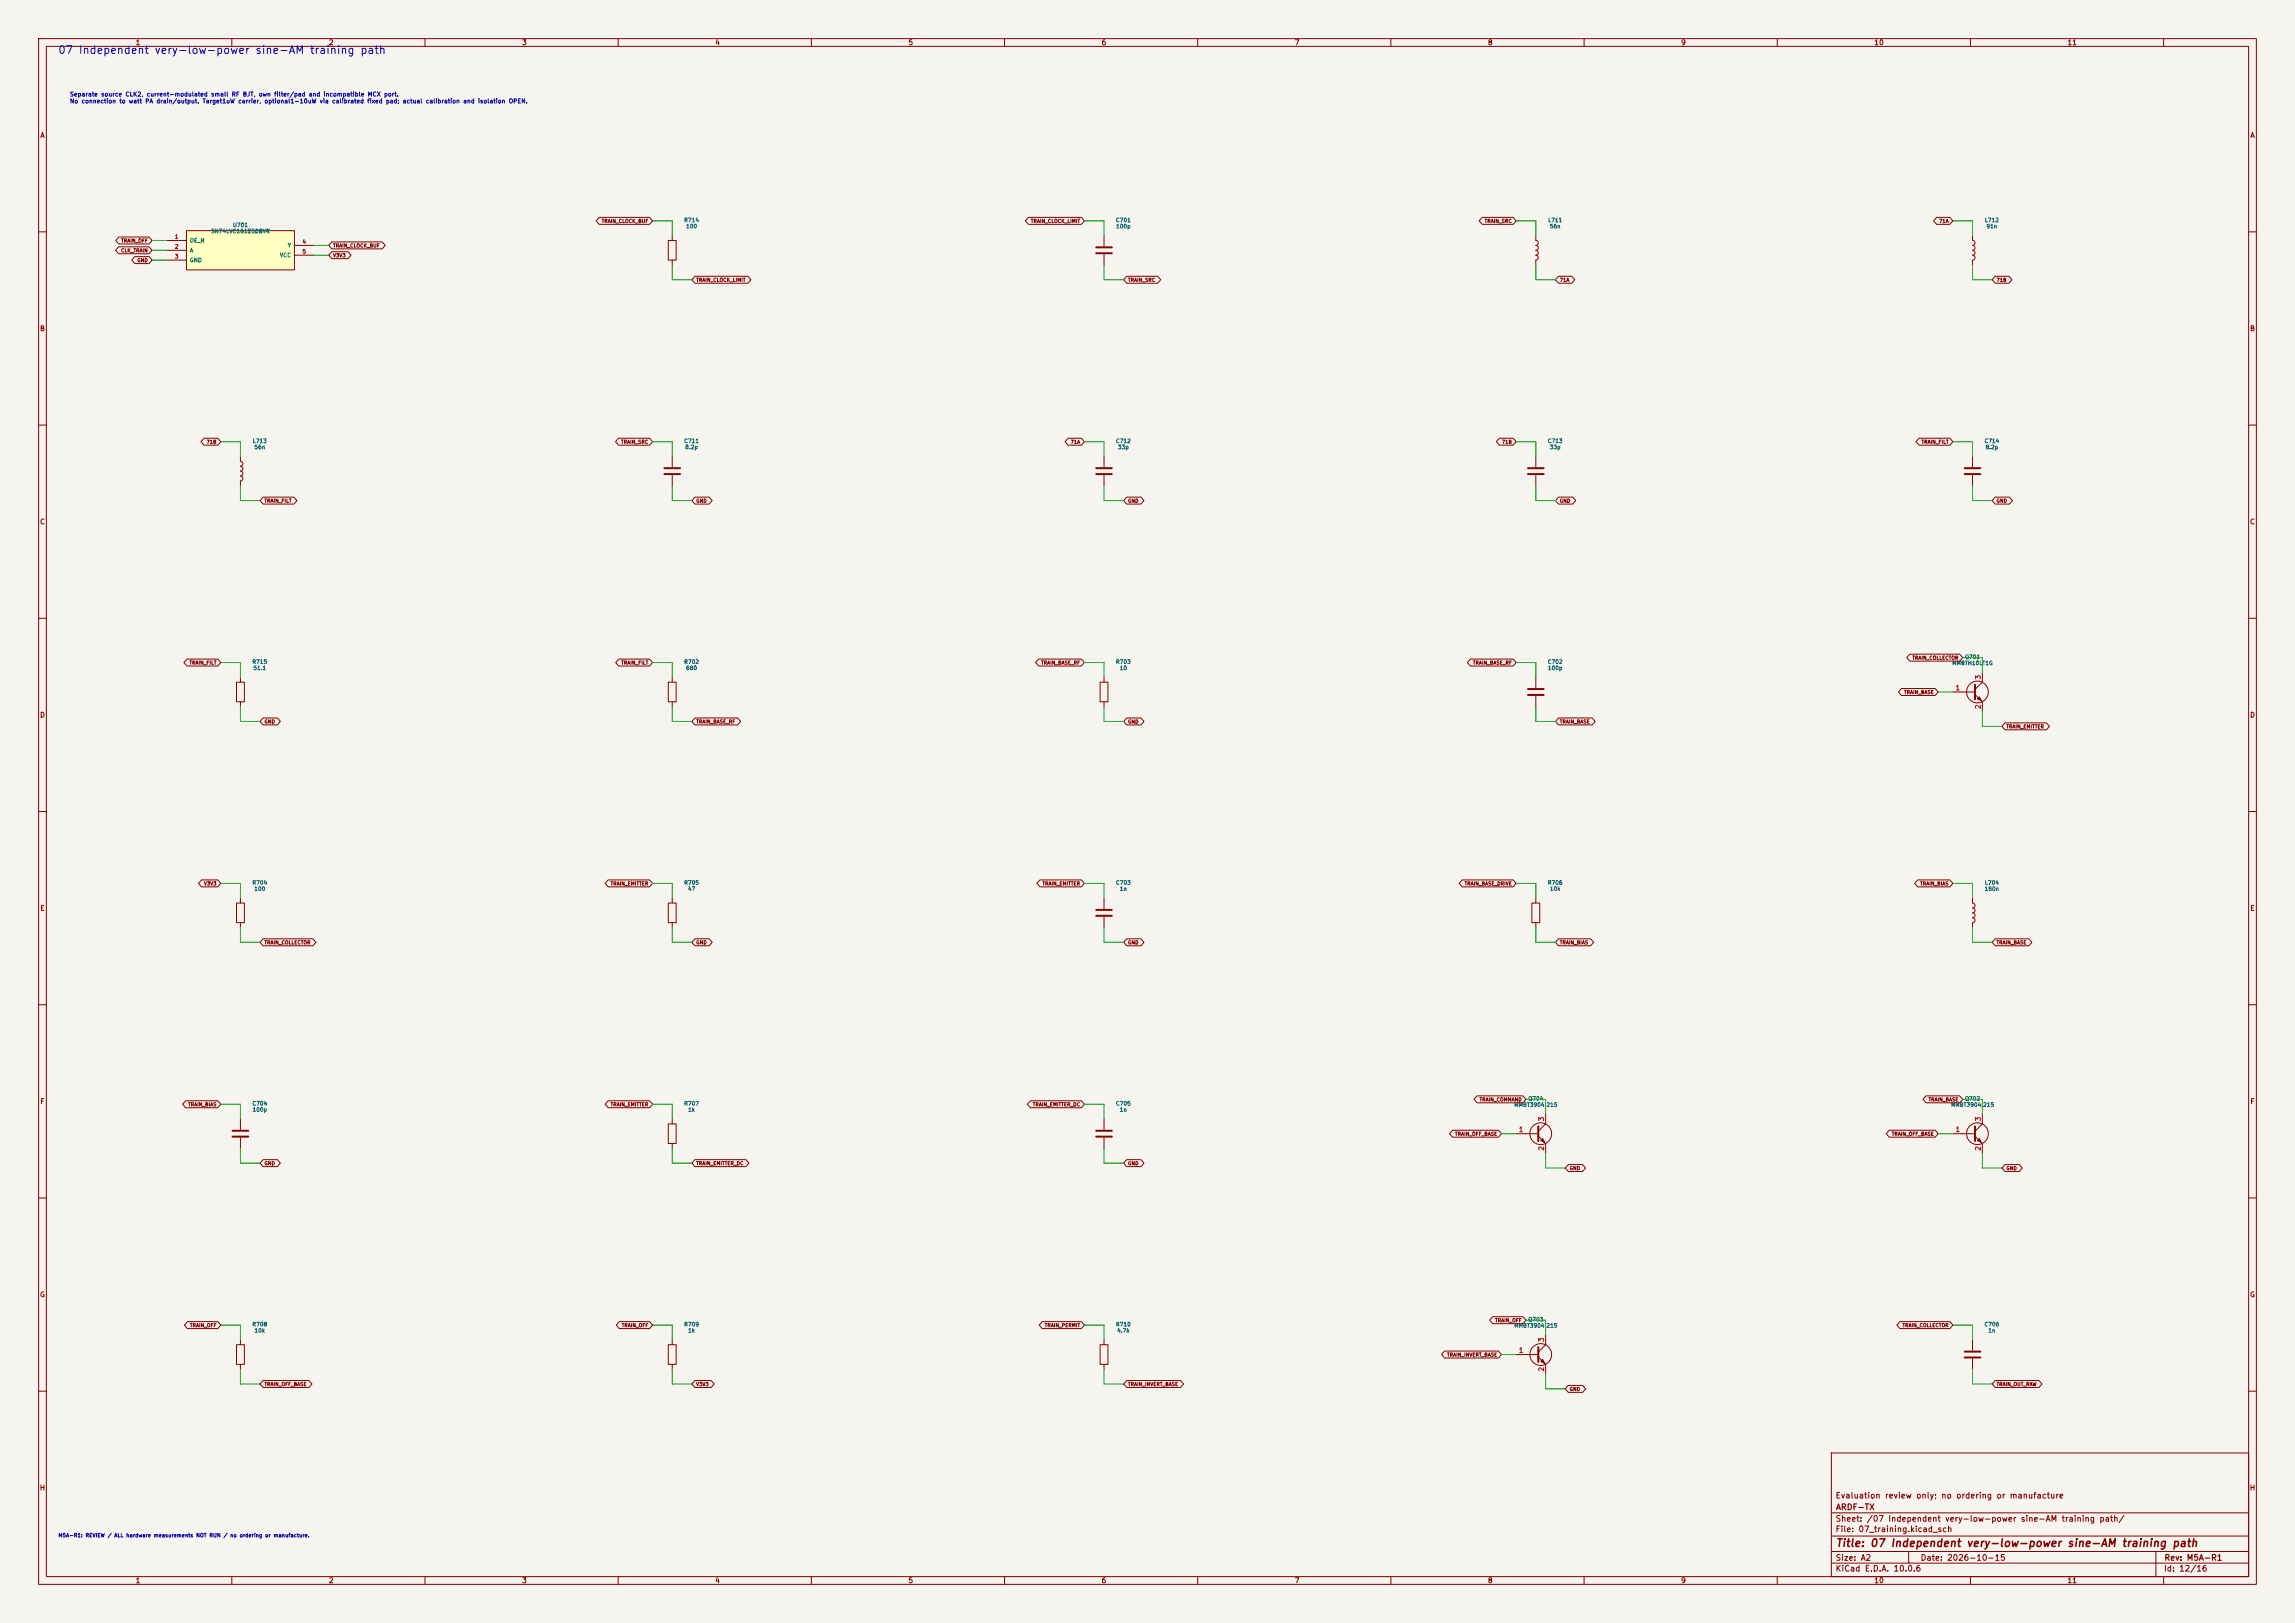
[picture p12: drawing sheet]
<svg xmlns="http://www.w3.org/2000/svg" width="594mm" height="420mm" viewBox="0 0 594 420" stroke-linecap="round" stroke-linejoin="round" font-family="sans-serif">
<defs><g id="words">
<text font-size="2" fill="#0000c2" x="14.9" y="14.4">07 Independent very-low-power sine-AM training path</text>
<text font-size="2" fill="#840000" x="475" y="400.8">Title: 07 Independent very-low-power sine-AM training path</text>
<g font-size="1.5" fill="#840000">
<text x="475" y="388.1">Evaluation review only; no ordering or manufacture</text>
<text x="475" y="394.1">Sheet: /07 Independent very-low-power sine-AM training path/</text>
<text x="475.1" y="391.1">ARDF-TX</text>
<text x="475" y="396.8">File: 07_training.kicad_sch</text>
<text x="475" y="407">KiCad E.D.A. 10.0.6</text>
<text x="475" y="404.2">Size: A2</text>
<text x="497" y="404.2">Date: 2026-10-15</text>
<text x="560" y="407">Id: 12/16</text>
<text x="560.1" y="404.2">Rev: M5A-R1</text>
</g>
<g font-size="1.3" fill="#840000">
<text x="35" y="12">1</text>
<text x="85" y="12">2</text>
<text x="135" y="12">3</text>
<text x="185" y="12">4</text>
<text x="235" y="12">5</text>
<text x="285" y="12">6</text>
<text x="335" y="12">7</text>
<text x="385" y="12">8</text>
<text x="435" y="12">9</text>
<text x="485" y="12">10</text>
<text x="535" y="12">11</text>
<text x="10.3" y="36">A</text>
<text x="582.3" y="36">A</text>
<text x="10.2" y="86">B</text>
<text x="582.2" y="86">B</text>
<text x="10.2" y="136">C</text>
<text x="582.2" y="136">C</text>
<text x="10.2" y="186">D</text>
<text x="582.2" y="186">D</text>
<text x="10.3" y="236">E</text>
<text x="582.3" y="236">E</text>
<text x="10.3" y="286">F</text>
<text x="582.3" y="286">F</text>
<text x="10.2" y="336">G</text>
<text x="582.2" y="336">G</text>
<text x="10.2" y="386">H</text>
<text x="582.2" y="386">H</text>
<text x="35" y="410">1</text>
<text x="85" y="410">2</text>
<text x="135" y="410">3</text>
<text x="185" y="410">4</text>
<text x="235" y="410">5</text>
<text x="285" y="410">6</text>
<text x="335" y="410">7</text>
<text x="385" y="410">8</text>
<text x="435" y="410">9</text>
<text x="485" y="410">10</text>
<text x="535" y="410">11</text>
</g>
<g font-size="1.3" fill="#a90000">
<text x="506" y="178.9">1</text>
<text x="512.9" y="176" transform="rotate(-90 512.9 176)">3</text>
<text x="512.9" y="183.6" transform="rotate(-90 512.9 183.6)">2</text>
<text x="393" y="293.2">1</text>
<text x="399.9" y="290.3" transform="rotate(-90 399.9 290.3)">3</text>
<text x="506" y="293.2">1</text>
<text x="512.9" y="290.3" transform="rotate(-90 512.9 290.3)">3</text>
<text x="399.9" y="297.9" transform="rotate(-90 399.9 297.9)">2</text>
<text x="512.9" y="297.9" transform="rotate(-90 512.9 297.9)">2</text>
<text x="399.9" y="347.4" transform="rotate(-90 399.9 347.4)">3</text>
<text x="393" y="350.4">1</text>
<text x="399.9" y="355.1" transform="rotate(-90 399.9 355.1)">2</text>
</g>
<g font-size="1.1" fill="#0000c2">
<text x="18" y="25.2">Separate source CLK2, current-modulated small RF BJT, own filter/pad and incompatible MCX port.</text>
<text x="18" y="27">No connection to watt PA drain/output. Target1uW carrier, optional1-10uW via calibrated fixed pad; actual calibration and isolation OPEN.</text>
</g>
<g font-size="1" fill="#006464">
<text x="60.2" y="59">U701</text>
<text x="177" y="57.7">R714</text>
<text x="177.5" y="59.3">100</text>
<text x="288.7" y="57.7">C701</text>
<text x="288.8" y="59.3">100p</text>
<text x="400.6" y="57.7">L711</text>
<text x="401" y="59.3">56n</text>
<text x="513.6" y="57.7">L712</text>
<text x="514" y="59.3">91n</text>
<text x="49" y="63">OE_N</text>
<text x="49" y="65.5">A</text>
<text x="54.5" y="60.6">SN74LVC1G125DBVR</text>
<text x="74.4" y="64.3">Y</text>
<text x="49" y="68.1">GND</text>
<text x="72.3" y="66.8">VCC</text>
<text x="65.3" y="114.9">L713</text>
<text x="65.7" y="116.5">56n</text>
<text x="177" y="114.9">C711</text>
<text x="177.2" y="116.5">8.2p</text>
<text x="288.7" y="114.9">C712</text>
<text x="289.2" y="116.5">33p</text>
<text x="400.5" y="114.9">C713</text>
<text x="401" y="116.5">33p</text>
<text x="513.5" y="114.9">C714</text>
<text x="513.8" y="116.5">8.2p</text>
<text x="65.2" y="172">R715</text>
<text x="65.5" y="173.6">51.1</text>
<text x="177" y="172">R702</text>
<text x="177.5" y="173.6">680</text>
<text x="288.7" y="172">R703</text>
<text x="289.7" y="173.6">10</text>
<text x="400.5" y="172">C702</text>
<text x="400.5" y="173.6">100p</text>
<text x="505.2" y="172.3">MMBTH10LT1G</text>
<text x="508.5" y="170.7">Q701</text>
<text x="65.2" y="229.2">R704</text>
<text x="65.7" y="230.8">100</text>
<text x="177" y="229.2">R705</text>
<text x="177.9" y="230.8">47</text>
<text x="288.7" y="229.2">C703</text>
<text x="289.7" y="230.8">1n</text>
<text x="400.5" y="229.2">R706</text>
<text x="401.1" y="230.8">10k</text>
<text x="513.6" y="230.8">180n</text>
<text x="513.6" y="229.2">L704</text>
<text x="65.2" y="286.3">C704</text>
<text x="65.2" y="287.9">100p</text>
<text x="177" y="286.3">R707</text>
<text x="178" y="287.9">1k</text>
<text x="288.7" y="286.3">C705</text>
<text x="289.7" y="287.9">1n</text>
<text x="391.8" y="286.6">MMBT3904,215</text>
<text x="395.5" y="285">Q704</text>
<text x="504.8" y="286.6">MMBT3904,215</text>
<text x="508.5" y="285">Q702</text>
<text x="65.2" y="343.5">R708</text>
<text x="65.8" y="345.1">10k</text>
<text x="177" y="343.5">R709</text>
<text x="178" y="345.1">1k</text>
<text x="288.7" y="343.5">R710</text>
<text x="289.1" y="345.1">4.7k</text>
<text x="391.8" y="343.8">MMBT3904,215</text>
<text x="395.5" y="342.2">Q703</text>
<text x="513.5" y="343.5">C706</text>
<text x="514.5" y="345.1">1n</text>
</g>
<g font-size="1" fill="#a90000">
<text x="45.1" y="62">1</text>
<text x="45.1" y="64.6">2</text>
<text x="78.2" y="63.3">4</text>
<text x="78.2" y="65.9">5</text>
<text x="45.1" y="67.1">3</text>
</g>
<text font-size="1" fill="#0000c2" x="15" y="398">M5A-R1: REVIEW / ALL hardware measurements NOT RUN / no ordering or manufacture.</text>
<g font-size=".9" fill="#840000">
<text x="155.6" y="57.9">TRAIN_CLOCK_BUF</text>
<text x="266.7" y="57.9">TRAIN_CLOCK_LIMIT</text>
<text x="384.2" y="57.9">TRAIN_SRC</text>
<text x="501.8" y="57.9">71A</text>
<text x="31.2" y="65.5">CLK_TRAIN</text>
<text x="31.3" y="63">TRAIN_OFF</text>
<text x="86.1" y="64.2">TRAIN_CLOCK_BUF</text>
<text x="35.4" y="68.1">GND</text>
<text x="86.1" y="66.8">V3V3</text>
<text x="180.1" y="73.1">TRAIN_CLOCK_LIMIT</text>
<text x="291.9" y="73.1">TRAIN_SRC</text>
<text x="403.6" y="73.1">71A</text>
<text x="516.6" y="73.1">71B</text>
<text x="53.3" y="115">71B</text>
<text x="160.6" y="115">TRAIN_SRC</text>
<text x="277" y="115">71A</text>
<text x="388.6" y="115">71B</text>
<text x="497.2" y="115">TRAIN_FILT</text>
<text x="68.3" y="130.3">TRAIN_FILT</text>
<text x="180.1" y="130.3">GND</text>
<text x="291.9" y="130.3">GND</text>
<text x="403.6" y="130.3">GND</text>
<text x="516.6" y="130.3">GND</text>
<text x="48.9" y="172.2">TRAIN_FILT</text>
<text x="160.7" y="172.2">TRAIN_FILT</text>
<text x="269.4" y="172.2">TRAIN_BASE_RF</text>
<text x="381.1" y="172.2">TRAIN_BASE_RF</text>
<text x="494.8" y="170.9">TRAIN_COLLECTOR</text>
<text x="492.7" y="179.8">TRAIN_BASE</text>
<text x="68.3" y="187.4">GND</text>
<text x="180.1" y="187.4">TRAIN_BASE_RF</text>
<text x="291.9" y="187.4">GND</text>
<text x="403.6" y="187.4">TRAIN_BASE</text>
<text x="519.2" y="188.7">TRAIN_EMITTER</text>
<text x="52.7" y="229.3">V3V3</text>
<text x="157.9" y="229.3">TRAIN_EMITTER</text>
<text x="269.7" y="229.3">TRAIN_EMITTER</text>
<text x="379" y="229.3">TRAIN_BASE_DRIVE</text>
<text x="496.9" y="229.3">TRAIN_BIAS</text>
<text x="68.3" y="244.6">TRAIN_COLLECTOR</text>
<text x="180.1" y="244.6">GND</text>
<text x="291.9" y="244.6">GND</text>
<text x="403.6" y="244.6">TRAIN_BIAS</text>
<text x="516.6" y="244.6">TRAIN_BASE</text>
<text x="48.6" y="286.5">TRAIN_BIAS</text>
<text x="157.9" y="286.5">TRAIN_EMITTER</text>
<text x="267.2" y="286.5">TRAIN_EMITTER_DC</text>
<text x="382.8" y="285.2">TRAIN_COMMAND</text>
<text x="499" y="285.2">TRAIN_BASE</text>
<text x="376.5" y="294.1">TRAIN_OFF_BASE</text>
<text x="489.5" y="294.1">TRAIN_OFF_BASE</text>
<text x="68.3" y="301.7">GND</text>
<text x="180.1" y="301.7">TRAIN_EMITTER_DC</text>
<text x="291.9" y="301.7">GND</text>
<text x="406.2" y="303">GND</text>
<text x="519.2" y="303">GND</text>
<text x="49" y="343.6">TRAIN_OFF</text>
<text x="160.8" y="343.6">TRAIN_OFF</text>
<text x="270.3" y="343.6">TRAIN_PERMIT</text>
<text x="386.9" y="342.4">TRAIN_OFF</text>
<text x="492.3" y="343.6">TRAIN_COLLECTOR</text>
<text x="374.4" y="351.3">TRAIN_INVERT_BASE</text>
<text x="68.3" y="358.9">TRAIN_OFF_BASE</text>
<text x="180.1" y="358.9">V3V3</text>
<text x="291.9" y="358.9">TRAIN_INVERT_BASE</text>
<text x="516.6" y="358.9">TRAIN_OUT_RAW</text>
<text x="406.2" y="360.2">GND</text>
</g>
</g></defs>
<path d="M0 0h594v420h-594z" fill="#f5f4ef" stroke="#f5f4ef" stroke-width=".26"/>
<g fill="none" stroke="#840000" stroke-width=".26">
<path d="M10 10h574v400h-574zM12 12h570v396h-570zM60 10v2M110 10v2M160 10v2M210 10v2M260 10v2M310 10v2M360 10v2M410 10v2M460 10v2M510 10v2"/>
<path d="M560 10v2M10 60h2M173 62.2h2v5.1h-2zM174 61v1.2M174 67.3v1.3M285.7 61v2.8M285.7 65.8v2.8M397.5 61v1.2l.5 .2 .2 .5-.2 .4-.5 .2M397.5 63.5l.5 .2 .2 .4-.2 .5-.5 .2 .5 .2 .2 .4-.2 .5-.5 .2 .5 .1 .2 .5-.2 .4-.5 .2v1.3M510.5 61v1.2l.5 .2 .2 .5-.2 .4-.5 .2M510.5 63.5l.5 .2 .2 .4-.2 .5-.5 .2 .5 .2 .2 .4-.2 .5-.5 .2 .5 .1 .2 .5-.2 .4-.5 .2v1.3M582 60h2"/>
<path d="M10 110h2M62.2 118.1v1.3l.5 .2 .2 .4-.2 .5-.5 .1M174 118.1v2.8M285.7 118.1v2.8M397.5 118.1v2.8M510.5 118.1v2.8M582 110h2M62.2 120.7l.5 .1 .2 .5-.2 .4-.5 .2 .5 .2 .2 .4-.2 .5-.5 .2 .5 .2 .2 .4-.2 .5-.5 .1v1.3M174 122.9v2.8M285.7 122.9v2.8M397.5 122.9v2.8M510.5 122.9v2.8"/>
<path d="M10 160h2M61.2 176.5h2v5.1h-2zM62.2 175.3v1.2M173 176.5h2v5.1h-2zM174 175.3v1.2M284.7 176.5h2.1v5.1h-2.1zM285.7 175.3v1.2M397.5 175.3v2.8M505.5 179.1h5.7M511.2 179.7l1.9 1.9v2.6M513.1 174v2.5l-1.9 1.9M582 160h2"/>
<path d="M62.2 181.6v1.3M174 181.6v1.3M285.7 181.6v1.3M397.5 180.1v2.8M10 210h2M582 210h2M61.2 233.7h2v5.1h-2zM62.2 232.4v1.3M62.2 238.8v1.2M173 233.7h2v5.1h-2zM174 232.4v1.3M174 238.8v1.2"/>
<path d="M285.7 232.4v2.8M285.7 237.2v2.8M396.5 233.7h2v5.1h-2zM397.5 232.4v1.3M397.5 238.8v1.2M510.5 232.4v1.3l.5 .2 .2 .4-.2 .5-.5 .2 .5 .1 .2 .5-.2 .4-.5 .2 .5 .2 .2 .5-.2 .4-.5 .2 .5 .2 .2 .4-.2 .5-.5 .2v1.2M10 260h2M582 260h2M62.2 289.6v2.8M62.2 294.4v2.8M173 290.8h2v5.1h-2zM174 289.6v1.2"/>
<path d="M174 295.9v1.3M285.7 289.6v2.8M285.7 294.4v2.8M392.4 293.4h5.7M398.1 294l1.9 1.9v2.6M400 288.3v2.5l-1.9 1.9M505.5 293.4h5.7M511.2 294l1.9 1.9v2.6M513.1 288.3v2.5l-1.9 1.9M10 310h2M582 310h2M61.2 348h2v5.1h-2z"/>
<path d="M62.2 346.7v1.3M62.2 353.1v1.2M173 348h2v5.1h-2zM174 346.7v1.3M174 353.1v1.2M284.7 348h2.1v5.1h-2.1zM285.7 346.7v1.3M285.7 353.1v1.2M392.4 350.5h5.7M398.1 351.2l1.9 1.9v2.5M400 345.4v2.6l-1.9 1.9M10 360h2"/>
<path d="M474 376h108v32h-108zM582 360h2M474 397.5h108M474 391.5h108M60 408v2M110 408v2M160 408v2M210 408v2M260 408v2M310 408v2M360 408v2M410 408v2"/>
<path d="M460 408v2M474 404.5h108M474 401.5h108M494 401.5v3M510 408v2M558 401.5v6.5M560 408v2"/>
<circle cx="511.8" cy="179.1" r="2.82"/>
<circle cx="398.8" cy="293.4" r="2.82"/>
<circle cx="511.8" cy="293.4" r="2.82"/>
<circle cx="398.8" cy="350.5" r="2.82"/>
</g>
<g fill="none" stroke="#840000" stroke-width=".51">
<path d="M283.7 64h4.1M283.7 65.5h4.1M172 121.2h4M172 122.7h4M283.7 121.2h4.1M283.7 122.7h4.1M395.5 121.2h4M395.5 122.7h4M508.5 121.2h4.1M508.5 122.7h4.1M395.5 178.3h4M395.5 179.8h4"/>
<path d="M511.2 177.2v3.8M283.7 235.5h4.1M283.7 237h4.1M60.2 292.6h4.1M60.2 294.1h4.1M283.7 292.6h4.1M283.7 294.1h4.1M398.1 291.5v3.8M511.2 291.5v3.8M398.1 348.6v3.8"/>
</g>
<g fill="#840000" stroke="#840000" stroke-width=".26">
<path d="M511.8 295.1l.5-.5 .5 1.1z"/>
<path d="M511.8 180.8l.5-.5 .5 1.1z"/>
<path d="M398.8 295.1l.5-.5 .5 1.1z"/>
<path d="M398.8 352.3l.5-.5 .5 1z"/>
</g>
<path d="M48.3 59.7h27.9v10.2h-27.9z" fill="#ffffc2"/>
<g fill="none" stroke="#840000" stroke-width=".26">
<path d="M48.3 59.7h27.9v10.2h-27.9zM155.1 56.2h13l.8 1-.8 .9h-13l-.8-.9zM266.2 56.2h13.7l.8 1-.8 .9h-13.7l-.8-.9zM383.6 56.2h8l.8 1-.8 .9h-8l-.8-.9zM501.2 56.2h3.5l.8 1-.8 .9h-3.5l-.7-.9zM30.7 63.9h7.9l.8 .9-.8 .9h-7.9l-.8-.9zM30.7 61.3h7.9l.8 .9-.8 .9h-7.9l-.8-.9zM34.9 66.4h3.7l.8 .9-.8 .9h-3.7l-.8-.9zM43.2 62.2h5.1M43.2 64.8h5.1M43.2 67.3h5.1M76.2 63.5h5.1"/>
<path d="M76.2 66h5.1M85.9 62.6h13l.8 .9-.8 .9h-13l-.8-.9zM85.9 65.1h4.2l.8 .9-.8 .9h-4.2l-.8-.9zM179.9 71.5h13.7l.8 .9-.8 .9h-13.7l-.8-.9zM291.6 71.5h8l.8 .9-.8 .9h-8l-.8-.9zM403.4 71.5h3.4l.8 .9-.8 .9h-3.4l-.8-.9zM516.4 71.5h3.6l.8 .9-.8 .9h-3.6l-.8-.9zM52.8 113.4h3.6l.7 .9-.7 .9h-3.6l-.8-.9zM160.1 113.4h8l.8 .9-.8 .9h-8l-.8-.9zM276.5 113.4h3.4l.8 .9-.8 .9h-3.4l-.8-.9zM388.1 113.4h3.5l.8 .9-.8 .9h-3.5l-.8-.9zM496.7 113.4h8l.8 .9-.8 .9h-8l-.8-.9z"/>
<path d="M68.1 128.6h8l.8 .9-.8 .9h-8l-.8-.9zM179.9 128.6h3.6l.8 .9-.8 .9h-3.6l-.8-.9zM291.6 128.6h3.7l.8 .9-.8 .9h-3.7l-.8-.9zM403.4 128.6h3.7l.8 .9-.8 .9h-3.7l-.8-.9zM516.4 128.6h3.7l.8 .9-.8 .9h-3.7l-.8-.9zM48.4 170.5h8l.7 1-.7 .9h-8l-.8-.9zM160.1 170.5h8l.8 1-.8 .9h-8l-.7-.9zM268.8 170.5h11.1l.8 1-.8 .9h-11.1l-.8-.9zM380.6 170.5h11l.8 1-.8 .9h-11l-.8-.9zM492.2 178.2h8.7l.7 .9-.7 .9h-8.7l-.8-.9zM494.3 169.3h12.9l.8 .9-.8 .9h-12.9l-.8-.9zM68.1 185.8h3.7l.8 .9-.8 .9h-3.7l-.8-.9z"/>
<path d="M179.9 185.8h11l.8 .9-.8 .9h-11l-.8-.9zM291.6 185.8h3.7l.8 .9-.8 .9h-3.7l-.8-.9zM403.4 185.8h8.7l.8 .9-.8 .9h-8.7l-.8-.9zM518.9 187.1h10.8l.8 .9-.8 .9h-10.8l-.7-.9zM52.2 227.7h4.2l.7 .9-.7 .9h-4.2l-.8-.9zM157.4 227.7h10.7l.8 .9-.8 .9h-10.7l-.8-.9zM269.2 227.7h10.7l.8 .9-.8 .9h-10.7l-.8-.9zM378.4 227.7h13.2l.8 .9-.8 .9h-13.2l-.7-.9zM496.4 227.7h8.3l.8 .9-.8 .9h-8.3l-.8-.9zM68.1 242.9h12.9l.8 .9-.8 .9h-12.9l-.8-.9zM179.9 242.9h3.6l.8 .9-.8 .9h-3.6l-.8-.9zM291.6 242.9h3.7l.8 .9-.8 .9h-3.7l-.8-.9z"/>
<path d="M403.4 242.9h8.3l.8 .9-.8 .9h-8.3l-.8-.9zM516.4 242.9h8.7l.8 .9-.8 .9h-8.7l-.8-.9zM48 284.8h8.4l.7 1-.7 .9h-8.4l-.7-.9zM157.4 284.8h10.7l.8 1-.8 .9h-10.7l-.8-.9zM266.7 284.8h13.2l.8 1-.8 .9h-13.2l-.8-.9zM376 292.5h11.8l.8 .9-.8 .9h-11.8l-.8-.9zM382.3 283.6h11.9l.8 .9-.8 .9h-11.9l-.8-.9zM489 292.5h11.9l.7 .9-.7 .9h-11.9l-.8-.9zM498.5 283.6h8.7l.8 .9-.8 .9h-8.7l-.8-.9zM68.1 300.1h3.7l.8 .9-.8 .9h-3.7l-.8-.9zM179.9 300.1h13.2l.7 .9-.7 .9h-13.2l-.8-.9zM291.6 300.1h3.7l.8 .9-.8 .9h-3.7l-.8-.9z"/>
<path d="M405.9 301.4h3.7l.8 .9-.8 .9h-3.7l-.8-.9zM518.9 301.4h3.7l.8 .9-.8 .9h-3.7l-.7-.9zM48.5 342h7.9l.7 .9-.7 .9h-7.9l-.8-.9zM68.1 357.2h11.9l.8 .9-.8 .9h-11.9l-.8-.9zM160.3 342h7.8l.8 .9-.8 .9h-7.8l-.8-.9zM179.9 357.2h4.2l.7 .9-.7 .9h-4.2l-.8-.9zM269.8 342h10.1l.8 .9-.8 .9h-10.1l-.8-.9zM291.6 357.2h13.9l.8 .9-.8 .9h-13.9l-.8-.9zM373.9 349.6h13.9l.8 .9-.8 .9h-13.9l-.8-.9zM386.3 340.7h7.9l.8 .9-.8 .9h-7.9l-.8-.9zM405.9 358.5h3.7l.8 .9-.8 .9h-3.7l-.8-.9zM491.8 342h12.9l.8 .9-.8 .9h-12.9l-.8-.9z"/>
<path d="M510.5 346.7v2.8M510.5 351.5v2.8M516.4 357.2h11.3l.8 .9-.8 .9h-11.3l-.8-.9z"/>
</g>
<path d="M508.5 349.8h4.1M508.5 351.3h4.1" fill="none" stroke="#840000" stroke-width=".51"/>
<g fill="none" stroke="#009600" stroke-width=".26">
<path d="M168.9 57.2h5.1v3.8M280.7 57.2h5v3.8M392.4 57.2h5.1v3.8M505.5 57.2h5v3.8M39.4 62.2h3.8M39.4 64.8h3.8M39.4 67.3h3.8M81.3 63.5h3.8M81.3 66h3.8M174 68.6v3.8h5.1M285.7 68.6v3.8h5.1M397.5 68.6v3.8h5.1"/>
<path d="M510.5 68.6v3.8h5.1M57.1 114.3h5.1v3.8M168.9 114.3h5.1v3.8M280.7 114.3h5v3.8M392.4 114.3h5.1v3.8M505.5 114.3h5v3.8M62.2 125.7v3.8h5.1M174 125.7v3.8h5.1M285.7 125.7v3.8h5.1M397.5 125.7v3.8h5.1M510.5 125.7v3.8h5.1M57.1 171.5h5.1v3.8"/>
<path d="M168.9 171.5h5.1v3.8M280.7 171.5h5v3.8M392.4 171.5h5.1v3.8M501.6 179.1h3.9M508 170.2h5.1v3.8M62.2 182.9v3.8h5.1M174 182.9v3.8h5.1M285.7 182.9v3.8h5.1M397.5 182.9v3.8h5.1M513.1 184.2v3.8h5.1M57.1 228.6h5.1v3.8M168.9 228.6h5.1v3.8"/>
<path d="M280.7 228.6h5v3.8M392.4 228.6h5.1v3.8M505.5 228.6h5v3.8M62.2 240v3.8h5.1M174 240v3.8h5.1M285.7 240v3.8h5.1M397.5 240v3.8h5.1M510.5 240v3.8h5.1M57.1 285.8h5.1v3.8M62.2 297.2v3.8h5.1M168.9 285.8h5.1v3.8M174 297.2v3.8h5.1"/>
<path d="M280.7 285.8h5v3.8M285.7 297.2v3.8h5.1M388.6 293.4h3.8M395 284.5h5v3.8M400 298.5v3.8h5.1M501.6 293.4h3.9M508 284.5h5.1v3.8M513.1 298.5v3.8h5.1M57.1 342.9h5.1v3.8M62.2 354.3v3.8h5.1M168.9 342.9h5.1v3.8M174 354.3v3.8h5.1"/>
<path d="M280.7 342.9h5v3.8M285.7 354.3v3.8h5.1M388.6 350.5h3.8M395 341.6h5v3.8M400 355.6v3.8h5.1M505.5 342.9h5v3.8M510.5 354.3v3.8h5.1"/>
</g>
<use href="#words"/>
</svg>
